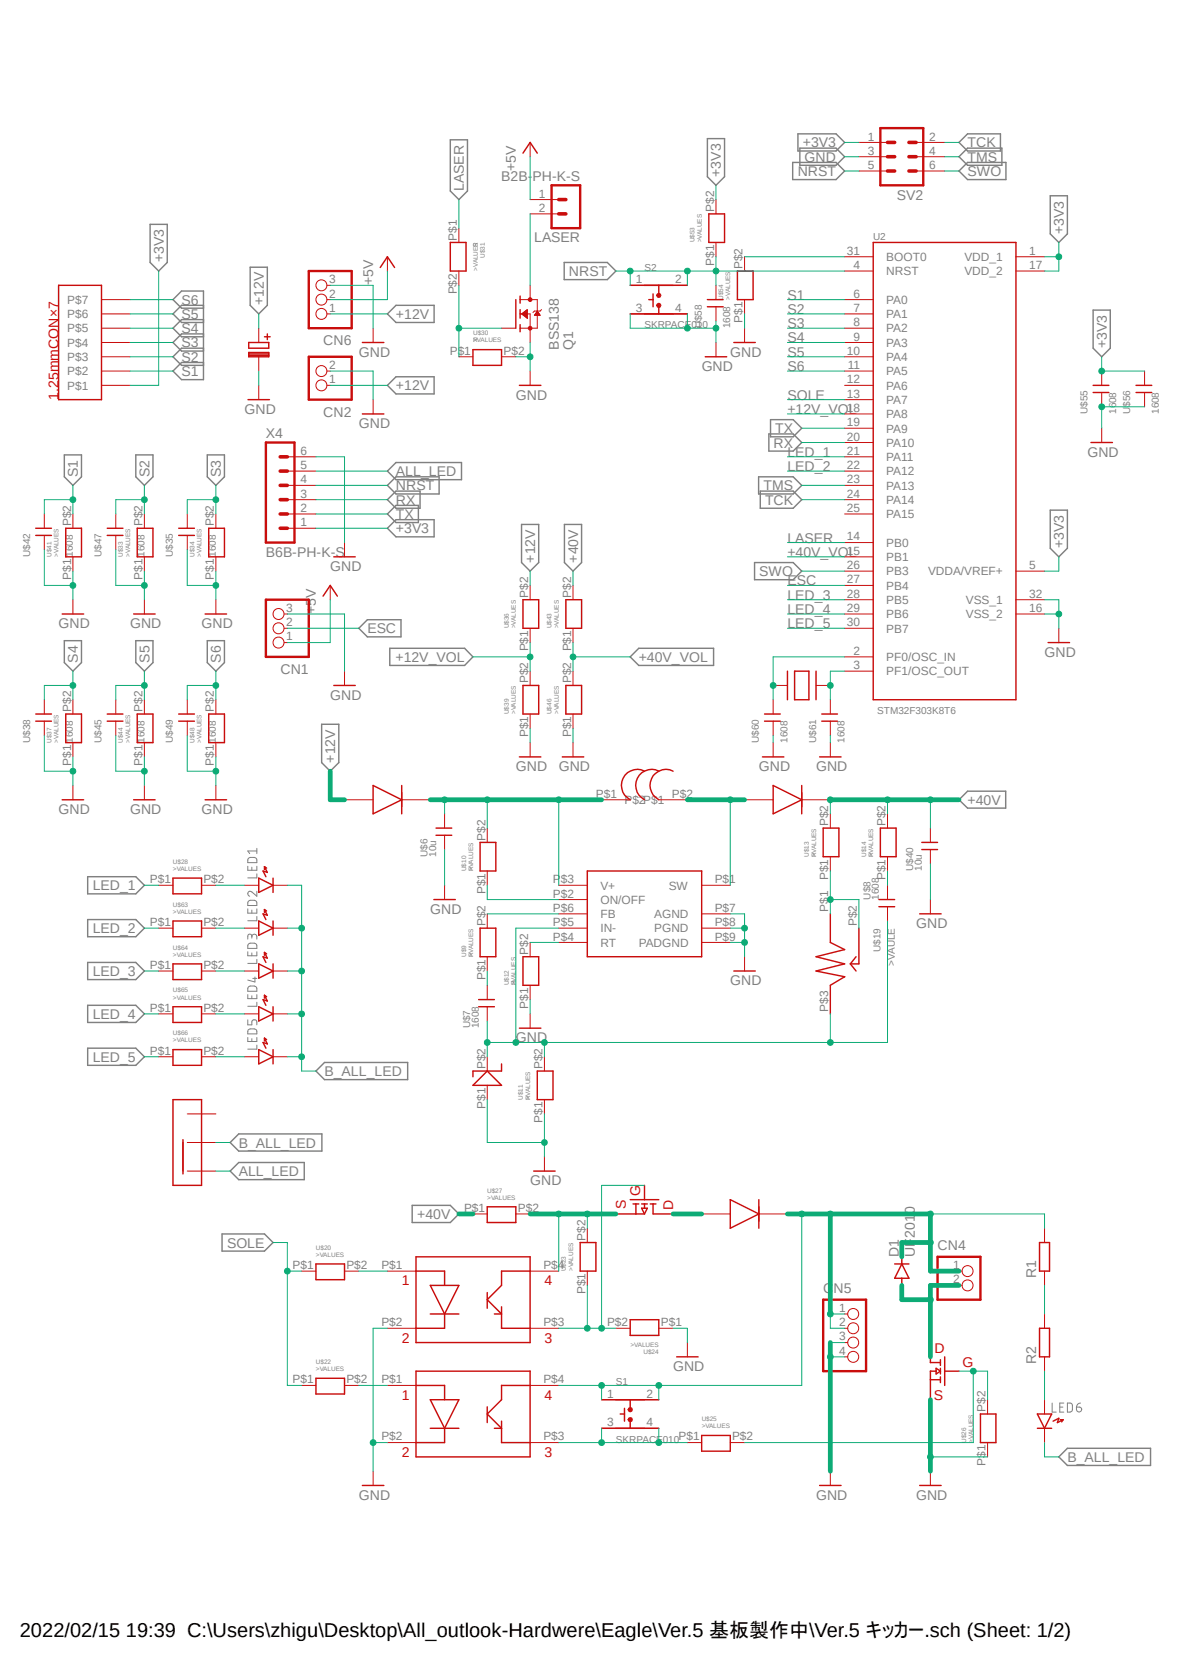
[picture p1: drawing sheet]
<svg xmlns="http://www.w3.org/2000/svg" width="210mm" height="297mm" viewBox="0 0 210 297" stroke-linecap="round" stroke-linejoin="round" font-family="sans-serif">
<defs><g id="words">
<text font-size="3.6" x="3.5" y="291">2022/02/15 19:39 C:\Users\zhigu\Desktop\All_outlook-Hardwere\Eagle\Ver.5 基板製作中\Ver.5 キッカー.sch (Sheet: 1/2)</text>
<g font-size="2.5" fill="#808080">
<text x="142.7" y="26.2">+3V3</text>
<text x="143" y="28.7">GND</text>
<text x="171.9" y="26.2">TCK</text>
<text x="171.9" y="28.7">TMS</text>
<text x="82.4" y="34" transform="rotate(-90 82.4 34)">LASER</text>
<text x="89.1" y="32.2">B2B-PH-K-S</text>
<text x="91.7" y="30.4" transform="rotate(-90 91.7 30.4)">+5V</text>
<text x="128.1" y="31.4" transform="rotate(-90 128.1 31.4)">+3V3</text>
<text x="141.7" y="31.3">NRST</text>
<text x="159.3" y="35.5">SV2</text>
<text x="171.9" y="31.3">SWO</text>
<text x="189" y="41.6" transform="rotate(-90 189 41.6)">+3V3</text>
<text x="29.1" y="46.7" transform="rotate(-90 29.1 46.7)">+3V3</text>
<text x="94.9" y="43.1">LASER</text>
<text x="66.3" y="50.7" transform="rotate(-90 66.3 50.7)">+5V</text>
<text x="101.1" y="49.1">NRST</text>
<text x="139.9" y="53.3">S1</text>
<text x="32.3" y="54.1">S6</text>
<text x="32.3" y="59.2">S4</text>
<text x="32.3" y="56.7">S5</text>
<text x="46.9" y="54.3" transform="rotate(-90 46.9 54.3)">+12V</text>
<text x="70.4" y="56.7">+12V</text>
<text x="139.9" y="55.8">S2</text>
<text x="139.9" y="58.3">S3</text>
<text x="32.3" y="64.3">S2</text>
<text x="32.3" y="61.8">S3</text>
<text x="57.4" y="61.4">CN6</text>
<text x="63.8" y="63.4">GND</text>
<text x="99.3" y="62.1" transform="rotate(-90 99.3 62.1)">BSS138</text>
<text x="101.8" y="62.1" transform="rotate(-90 101.8 62.1)">Q1</text>
<text x="124.7" y="66">GND</text>
<text x="129.8" y="63.4">GND</text>
<text x="139.9" y="66">S6</text>
<text x="139.9" y="60.9">S4</text>
<text x="139.9" y="63.4">S5</text>
<text x="196.6" y="61.9" transform="rotate(-90 196.6 61.9)">+3V3</text>
<text x="32.3" y="66.8">S1</text>
<text x="70.4" y="69.4">+12V</text>
<text x="91.7" y="71">GND</text>
<text x="139.9" y="71">SOLE</text>
<text x="43.4" y="73.6">GND</text>
<text x="47.2" y="77.9">X4</text>
<text x="57.4" y="74.1">CN2</text>
<text x="63.8" y="76.1">GND</text>
<text x="137.8" y="77">TX</text>
<text x="139.9" y="73.6">+12V_VOL</text>
<text x="137.5" y="79.5">RX</text>
<text x="139.9" y="81.2">LED_1</text>
<text x="139.9" y="83.7">LED_2</text>
<text x="193.2" y="81.2">GND</text>
<text x="13.8" y="84.8" transform="rotate(-90 13.8 84.8)">S1</text>
<text x="26.5" y="84.8" transform="rotate(-90 26.5 84.8)">S2</text>
<text x="39.2" y="84.8" transform="rotate(-90 39.2 84.8)">S3</text>
<text x="70.4" y="87.2">NRST</text>
<text x="70.4" y="89.7">RX</text>
<text x="70.4" y="84.6">ALL_LED</text>
<text x="135.7" y="87.2">TMS</text>
<text x="135.9" y="89.7">TCK</text>
<text x="70.4" y="94.8">+3V3</text>
<text x="70.4" y="92.2">TX</text>
<text x="47.2" y="99">B6B-PH-K-S</text>
<text x="58.7" y="101.5">GND</text>
<text x="95.1" y="100" transform="rotate(-90 95.1 100)">+12V</text>
<text x="102.7" y="100" transform="rotate(-90 102.7 100)">+40V</text>
<text x="139.9" y="96.4">LASER</text>
<text x="139.9" y="99">+40V_VOL</text>
<text x="189" y="97.5" transform="rotate(-90 189 97.5)">+3V3</text>
<text x="134.9" y="102.4">SWO</text>
<text x="139.9" y="104.1">ESC</text>
<text x="139.9" y="106.6">LED_3</text>
<text x="10.4" y="111.7">GND</text>
<text x="23.1" y="111.7">GND</text>
<text x="35.8" y="111.7">GND</text>
<text x="56.1" y="109.1" transform="rotate(-90 56.1 109.1)">+5V</text>
<text x="65.3" y="112.6">ESC</text>
<text x="139.9" y="111.7">LED_5</text>
<text x="139.9" y="109.1">LED_4</text>
<text x="13.8" y="117.8" transform="rotate(-90 13.8 117.8)">S4</text>
<text x="26.5" y="117.8" transform="rotate(-90 26.5 117.8)">S5</text>
<text x="39.2" y="117.8" transform="rotate(-90 39.2 117.8)">S6</text>
<text x="49.8" y="119.8">CN1</text>
<text x="70.3" y="117.6">+12V_VOL</text>
<text x="113.5" y="117.6">+40V_VOL</text>
<text x="185.6" y="116.8">GND</text>
<text x="58.7" y="124.4">GND</text>
<text x="59.6" y="135.6" transform="rotate(-90 59.6 135.6)">+12V</text>
<text x="91.7" y="137.1">GND</text>
<text x="99.3" y="137.1">GND</text>
<text x="134.8" y="137.1">GND</text>
<text x="145" y="137.1">GND</text>
<text x="171.9" y="143">+40V</text>
<text x="10.4" y="144.7">GND</text>
<text x="23.1" y="144.7">GND</text>
<text x="35.8" y="144.7">GND</text>
<text x="16.5" y="158.2">LED_1</text>
<text x="16.5" y="165.9">LED_2</text>
<text x="76.5" y="162.4">GND</text>
<text x="162.8" y="165">GND</text>
<text x="16.5" y="173.5">LED_3</text>
<text x="129.8" y="175.1">GND</text>
<text x="16.5" y="181.1">LED_4</text>
<text x="91.7" y="185.3">GND</text>
<text x="16.5" y="188.7">LED_5</text>
<text x="57.7" y="191.3">B_ALL_LED</text>
<text x="42.4" y="204">B_ALL_LED</text>
<text x="42.4" y="209">ALL_LED</text>
<text x="94.2" y="210.7">GND</text>
<text x="40.3" y="221.7">SOLE</text>
<text x="74.1" y="216.7">+40V</text>
<text x="159.7" y="223.4" transform="rotate(-90 159.7 223.4)">D1</text>
<text x="162.5" y="223.4" transform="rotate(-90 162.5 223.4)">UF2010</text>
<text x="166.6" y="222.1">CN4</text>
<text x="184.1" y="227.2" transform="rotate(-90 184.1 227.2)">R1</text>
<text x="146.3" y="229.7">CN5</text>
<text x="119.6" y="243.7">GND</text>
<text x="184.1" y="242.4" transform="rotate(-90 184.1 242.4)">R2</text>
<text x="189.7" y="259.8">B_ALL_LED</text>
<text x="63.8" y="266.6">GND</text>
<text x="145" y="266.6">GND</text>
<text x="162.8" y="266.6">GND</text>
</g>
<g font-size="2.5" fill="#c90d0c">
<text x="10.4" y="71" transform="rotate(-90 10.4 71)">1.25mmCON×7</text>
<text x="111.2" y="214.9" transform="rotate(-90 111.2 214.9)">S</text>
<text x="113.8" y="212.6" transform="rotate(-90 113.8 212.6)">G</text>
<text x="119.6" y="215.1" transform="rotate(-90 119.6 215.1)">D</text>
<text x="71.4" y="228.5">1</text>
<text x="96.7" y="228.5">4</text>
<text x="71.4" y="238.6">2</text>
<text x="96.7" y="238.6">3</text>
<text x="166" y="240.4">D</text>
<text x="171" y="243">G</text>
<text x="71.4" y="248.8">1</text>
<text x="96.7" y="248.8">4</text>
<text x="165.9" y="248.8">S</text>
<text x="71.4" y="259">2</text>
<text x="96.7" y="259">3</text>
</g>
<g font-size="2.1" fill="#808080">
<text x="154.2" y="25">1</text>
<text x="154.2" y="27.5">3</text>
<text x="165.1" y="25">2</text>
<text x="165.1" y="27.5">4</text>
<text x="95.8" y="35.1">1</text>
<text x="154.2" y="30.1">5</text>
<text x="165.1" y="30.1">6</text>
<text x="95.8" y="37.7">2</text>
<text x="126.9" y="37.7" transform="rotate(-90 126.9 37.7)">P$2</text>
<text x="81.2" y="42.8" transform="rotate(-90 81.2 42.8)">P$1</text>
<text x="126.9" y="47.2" transform="rotate(-90 126.9 47.2)">P$1</text>
<text x="132" y="47.8" transform="rotate(-90 132 47.8)">P$2</text>
<text x="150.5" y="45.3">31</text>
<text x="151.6" y="47.8">4</text>
<text x="157.5" y="46.4">BOOT0</text>
<text x="171.4" y="46.4">VDD_1</text>
<text x="182.9" y="47.8">17</text>
<text x="182.9" y="45.3">1</text>
<text x="58.5" y="52.9">2</text>
<text x="58.5" y="50.4">3</text>
<text x="81.2" y="52.3" transform="rotate(-90 81.2 52.3)">P$2</text>
<text x="113" y="50.4">1</text>
<text x="120" y="50.4">2</text>
<text x="151.6" y="52.9">6</text>
<text x="157.5" y="48.9">NRST</text>
<text x="171.4" y="48.9">VDD_2</text>
<text x="11.9" y="59.1">P$5</text>
<text x="11.9" y="56.6">P$6</text>
<text x="11.9" y="54">P$7</text>
<text x="58.5" y="55.5">1</text>
<text x="113" y="55.5">3</text>
<text x="120" y="55.5">4</text>
<text x="132" y="57.4" transform="rotate(-90 132 57.4)">P$1</text>
<text x="151.6" y="55.5">7</text>
<text x="151.6" y="58">8</text>
<text x="157.5" y="54">PA0</text>
<text x="157.5" y="56.6">PA1</text>
<text x="157.5" y="59.1">PA2</text>
<text x="11.9" y="64.2">P$3</text>
<text x="11.9" y="61.6">P$4</text>
<text x="58.5" y="65.6">2</text>
<text x="79.9" y="63.1">P$1</text>
<text x="89.5" y="63.1">P$2</text>
<text x="150.5" y="63.1">10</text>
<text x="150.6" y="65.6">11</text>
<text x="151.6" y="60.5">9</text>
<text x="157.5" y="61.6">PA3</text>
<text x="157.5" y="64.2">PA4</text>
<text x="11.9" y="69.3">P$1</text>
<text x="11.9" y="66.7">P$2</text>
<text x="58.5" y="68.2">1</text>
<text x="150.5" y="68.2">12</text>
<text x="150.5" y="70.7">13</text>
<text x="157.5" y="66.7">PA5</text>
<text x="157.5" y="69.3">PA6</text>
<text x="157.5" y="71.8">PA7</text>
<text x="150.5" y="73.2">18</text>
<text x="150.5" y="75.8">19</text>
<text x="157.5" y="74.3">PA8</text>
<text x="157.5" y="76.9">PA9</text>
<text x="53.4" y="83.4">5</text>
<text x="53.4" y="80.9">6</text>
<text x="150.5" y="78.3">20</text>
<text x="150.5" y="80.9">21</text>
<text x="150.5" y="83.4">22</text>
<text x="157.5" y="79.4">PA10</text>
<text x="157.5" y="82">PA11</text>
<text x="53.4" y="88.5">3</text>
<text x="53.4" y="85.9">4</text>
<text x="150.5" y="85.9">23</text>
<text x="150.5" y="88.5">24</text>
<text x="157.5" y="84.5">PA12</text>
<text x="157.5" y="87">PA13</text>
<text x="157.5" y="89.6">PA14</text>
<text x="12.6" y="93.5" transform="rotate(-90 12.6 93.5)">P$2</text>
<text x="25.3" y="93.5" transform="rotate(-90 25.3 93.5)">P$2</text>
<text x="38" y="93.5" transform="rotate(-90 38 93.5)">P$2</text>
<text x="53.4" y="93.5">1</text>
<text x="53.4" y="91">2</text>
<text x="150.5" y="91">25</text>
<text x="157.5" y="92.1">PA15</text>
<text x="150.5" y="96.1">14</text>
<text x="150.5" y="98.6">15</text>
<text x="150.5" y="101.1">26</text>
<text x="157.5" y="97.2">PB0</text>
<text x="157.5" y="99.7">PB1</text>
<text x="182.9" y="101.1">5</text>
<text x="12.6" y="103.1" transform="rotate(-90 12.6 103.1)">P$1</text>
<text x="25.3" y="103.1" transform="rotate(-90 25.3 103.1)">P$1</text>
<text x="38" y="103.1" transform="rotate(-90 38 103.1)">P$1</text>
<text x="93.9" y="106.2" transform="rotate(-90 93.9 106.2)">P$2</text>
<text x="101.5" y="106.2" transform="rotate(-90 101.5 106.2)">P$2</text>
<text x="150.5" y="103.7">27</text>
<text x="150.5" y="106.2">28</text>
<text x="157.5" y="102.3">PB3</text>
<text x="157.5" y="104.8">PB4</text>
<text x="157.5" y="107.4">PB5</text>
<text x="164.9" y="102.3">VDDA/VREF+</text>
<text x="171.6" y="107.4">VSS_1</text>
<text x="182.9" y="106.2">32</text>
<text x="50.8" y="113.8">1</text>
<text x="50.8" y="111.3">2</text>
<text x="50.8" y="108.8">3</text>
<text x="150.5" y="108.8">29</text>
<text x="150.5" y="111.3">30</text>
<text x="157.5" y="109.9">PB6</text>
<text x="157.5" y="112.4">PB7</text>
<text x="171.6" y="109.9">VSS_2</text>
<text x="182.9" y="108.8">16</text>
<text x="93.9" y="115.8" transform="rotate(-90 93.9 115.8)">P$1</text>
<text x="101.5" y="115.8" transform="rotate(-90 101.5 115.8)">P$1</text>
<text x="151.6" y="116.4">2</text>
<text x="151.6" y="118.9">3</text>
<text x="157.5" y="117.5">PF0/OSC_IN</text>
<text x="93.9" y="121.5" transform="rotate(-90 93.9 121.5)">P$2</text>
<text x="101.5" y="121.5" transform="rotate(-90 101.5 121.5)">P$2</text>
<text x="157.5" y="120.1">PF1/OSC_OUT</text>
<text x="12.6" y="126.5" transform="rotate(-90 12.6 126.5)">P$2</text>
<text x="25.3" y="126.5" transform="rotate(-90 25.3 126.5)">P$2</text>
<text x="38" y="126.5" transform="rotate(-90 38 126.5)">P$2</text>
<text x="93.9" y="131" transform="rotate(-90 93.9 131)">P$1</text>
<text x="101.5" y="131" transform="rotate(-90 101.5 131)">P$1</text>
<text x="12.6" y="136.1" transform="rotate(-90 12.6 136.1)">P$1</text>
<text x="25.3" y="136.1" transform="rotate(-90 25.3 136.1)">P$1</text>
<text x="38" y="136.1" transform="rotate(-90 38 136.1)">P$1</text>
<text x="105.9" y="141.8">P$1</text>
<text x="111" y="142.9">P$2P$1</text>
<text x="119.4" y="141.8">P$2</text>
<text x="86.2" y="149.4" transform="rotate(-90 86.2 149.4)">P$2</text>
<text x="147.2" y="146.9" transform="rotate(-90 147.2 146.9)">P$2</text>
<text x="157.3" y="146.9" transform="rotate(-90 157.3 146.9)">P$2</text>
<text x="26.6" y="157">P$1</text>
<text x="36.1" y="157">P$2</text>
<text x="86.2" y="159" transform="rotate(-90 86.2 159)">P$1</text>
<text x="98.3" y="159.6">P$2</text>
<text x="98.3" y="157">P$3</text>
<text x="106.7" y="160.7">ON/OFF</text>
<text x="106.7" y="158.1">V+</text>
<text x="118.8" y="158.1">SW</text>
<text x="127" y="157">P$1</text>
<text x="147.2" y="156.4" transform="rotate(-90 147.2 156.4)">P$1</text>
<text x="157.3" y="156.4" transform="rotate(-90 157.3 156.4)">P$1</text>
<text x="26.6" y="164.6">P$1</text>
<text x="36.1" y="164.6">P$2</text>
<text x="86.2" y="164.6" transform="rotate(-90 86.2 164.6)">P$2</text>
<text x="98.3" y="167.2">P$4</text>
<text x="98.3" y="164.6">P$5</text>
<text x="98.3" y="162.1">P$6</text>
<text x="106.7" y="165.7">IN-</text>
<text x="106.7" y="163.2">FB</text>
<text x="116.2" y="163.2">AGND</text>
<text x="116.2" y="165.7">PGND</text>
<text x="127" y="162.1">P$7</text>
<text x="127" y="164.6">P$8</text>
<text x="127" y="167.2">P$9</text>
<text x="147.2" y="162.1" transform="rotate(-90 147.2 162.1)">P$1</text>
<text x="152.2" y="164.6" transform="rotate(-90 152.2 164.6)">P$2</text>
<text x="26.6" y="172.3">P$1</text>
<text x="36.1" y="172.3">P$2</text>
<text x="93.9" y="169.7" transform="rotate(-90 93.9 169.7)">P$2</text>
<text x="106.7" y="168.3">RT</text>
<text x="113.5" y="168.3">PADGND</text>
<text x="26.6" y="179.9">P$1</text>
<text x="36.1" y="179.9">P$2</text>
<text x="86.2" y="174.2" transform="rotate(-90 86.2 174.2)">P$1</text>
<text x="93.9" y="179.3" transform="rotate(-90 93.9 179.3)">P$1</text>
<text x="147.2" y="179.9" transform="rotate(-90 147.2 179.9)">P$3</text>
<text x="26.6" y="187.5">P$1</text>
<text x="36.1" y="187.5">P$2</text>
<text x="86.2" y="190" transform="rotate(-90 86.2 190)">P$2</text>
<text x="96.4" y="190" transform="rotate(-90 96.4 190)">P$2</text>
<text x="86.2" y="197.1" transform="rotate(-90 86.2 197.1)">P$1</text>
<text x="96.4" y="199.6" transform="rotate(-90 96.4 199.6)">P$1</text>
<text x="82.5" y="215.4">P$1</text>
<text x="92" y="215.4">P$2</text>
<text x="104" y="220.5" transform="rotate(-90 104 220.5)">P$2</text>
<text x="52" y="225.6">P$1</text>
<text x="61.5" y="225.6">P$2</text>
<text x="67.8" y="225.6">P$1</text>
<text x="96.6" y="225.6">P$4</text>
<text x="169.4" y="225.6">1</text>
<text x="104" y="230" transform="rotate(-90 104 230)">P$1</text>
<text x="149.1" y="233.2">1</text>
<text x="169.4" y="228.1">2</text>
<text x="67.8" y="235.7">P$2</text>
<text x="96.6" y="235.7">P$3</text>
<text x="107.9" y="235.7">P$2</text>
<text x="117.4" y="235.7">P$1</text>
<text x="149.1" y="235.7">2</text>
<text x="149.1" y="238.3">3</text>
<text x="52" y="245.9">P$1</text>
<text x="61.5" y="245.9">P$2</text>
<text x="67.8" y="245.9">P$1</text>
<text x="96.6" y="245.9">P$4</text>
<text x="149.1" y="240.8">4</text>
<text x="107.9" y="248.4">1</text>
<text x="114.9" y="248.4">2</text>
<text x="175.1" y="251" transform="rotate(-90 175.1 251)">P$2</text>
<text x="67.8" y="256">P$2</text>
<text x="96.6" y="256">P$3</text>
<text x="107.9" y="253.5">3</text>
<text x="114.9" y="253.5">4</text>
<text x="120.6" y="256">P$1</text>
<text x="130.1" y="256">P$2</text>
<text x="175.1" y="260.5" transform="rotate(-90 175.1 260.5)">P$1</text>
</g>
<g font-size="1.8" fill="#808080">
<text x="155.2" y="42.6">U2</text>
<text x="114.5" y="48.2">S2</text>
<text x="114.5" y="58.3">SKRPACE010</text>
<text x="124.7" y="58.3" transform="rotate(-90 124.7 58.3)">U$58</text>
<text x="129.8" y="58.3" transform="rotate(-90 129.8 58.3)">1608</text>
<text x="193.2" y="73.6" transform="rotate(-90 193.2 73.6)">U$55</text>
<text x="198.3" y="73.6" transform="rotate(-90 198.3 73.6)">1608</text>
<text x="200.8" y="73.6" transform="rotate(-90 200.8 73.6)">U$56</text>
<text x="205.9" y="73.6" transform="rotate(-90 205.9 73.6)">1608</text>
<text x="5.3" y="99" transform="rotate(-90 5.3 99)">U$42</text>
<text x="13" y="99" transform="rotate(-90 13 99)">1608</text>
<text x="18" y="99" transform="rotate(-90 18 99)">U$47</text>
<text x="25.7" y="99" transform="rotate(-90 25.7 99)">1608</text>
<text x="30.7" y="99" transform="rotate(-90 30.7 99)">U$35</text>
<text x="38.4" y="99" transform="rotate(-90 38.4 99)">1608</text>
<text x="5.3" y="132" transform="rotate(-90 5.3 132)">U$38</text>
<text x="13" y="132" transform="rotate(-90 13 132)">1608</text>
<text x="18" y="132" transform="rotate(-90 18 132)">U$45</text>
<text x="25.7" y="132" transform="rotate(-90 25.7 132)">1608</text>
<text x="30.7" y="132" transform="rotate(-90 30.7 132)">U$49</text>
<text x="38.4" y="132" transform="rotate(-90 38.4 132)">1608</text>
<text x="134.8" y="132" transform="rotate(-90 134.8 132)">U$60</text>
<text x="139.9" y="132" transform="rotate(-90 139.9 132)">1608</text>
<text x="145" y="132" transform="rotate(-90 145 132)">U$61</text>
<text x="150.1" y="132" transform="rotate(-90 150.1 132)">1608</text>
<text x="155.9" y="127">STM32F303K8T6</text>
<text x="75.9" y="152.3" transform="rotate(-90 75.9 152.3)">U$6</text>
<text x="77.5" y="152.3" transform="rotate(-90 77.5 152.3)">10u</text>
<text x="162.3" y="154.8" transform="rotate(-90 162.3 154.8)">U$40</text>
<text x="163.8" y="154.8" transform="rotate(-90 163.8 154.8)">10u</text>
<text x="154.6" y="159.9" transform="rotate(-90 154.6 159.9)">U$8</text>
<text x="156.2" y="159.9" transform="rotate(-90 156.2 159.9)">1608</text>
<text x="156.4" y="169.2" transform="rotate(-90 156.4 169.2)">U$19</text>
<text x="159" y="171.7" transform="rotate(-90 159 171.7)">&gt;VAULE</text>
<text x="83.6" y="182.8" transform="rotate(-90 83.6 182.8)">U$7</text>
<text x="85.1" y="182.8" transform="rotate(-90 85.1 182.8)">1608</text>
<text x="109.4" y="246.3">S1</text>
<text x="109.4" y="256.4">SKRPACE010</text>
</g>
<g font-size="1.1" fill="#808080">
<text x="84.9" y="43.9" transform="rotate(-90 84.9 43.9)">R</text>
<text x="86.2" y="45.8" transform="rotate(-90 86.2 45.8)">U$31</text>
<text x="123.4" y="43.1" transform="rotate(-90 123.4 43.1)">U$53</text>
<text x="124.7" y="43.1" transform="rotate(-90 124.7 43.1)">&gt;VALUES</text>
<text x="84.9" y="48.1" transform="rotate(-90 84.9 48.1)">&gt;VALUES</text>
<text x="128.5" y="53.3" transform="rotate(-90 128.5 53.3)">U$54</text>
<text x="129.8" y="53.3" transform="rotate(-90 129.8 53.3)">&gt;VALUES</text>
<text x="84.1" y="59.6">U$30</text>
<text x="84.1" y="60.9">&gt;VALUES</text>
<text x="84.1" y="60.9">R</text>
<text x="9.1" y="99" transform="rotate(-90 9.1 99)">U$41</text>
<text x="10.4" y="99" transform="rotate(-90 10.4 99)">&gt;VALUES</text>
<text x="21.8" y="99" transform="rotate(-90 21.8 99)">U$33</text>
<text x="23.1" y="99" transform="rotate(-90 23.1 99)">&gt;VALUES</text>
<text x="34.5" y="99" transform="rotate(-90 34.5 99)">U$34</text>
<text x="35.8" y="99" transform="rotate(-90 35.8 99)">&gt;VALUES</text>
<text x="90.4" y="111.7" transform="rotate(-90 90.4 111.7)">U$36</text>
<text x="91.7" y="111.7" transform="rotate(-90 91.7 111.7)">&gt;VALUES</text>
<text x="98" y="111.7" transform="rotate(-90 98 111.7)">U$43</text>
<text x="99.3" y="111.7" transform="rotate(-90 99.3 111.7)">&gt;VALUES</text>
<text x="9.1" y="132" transform="rotate(-90 9.1 132)">U$37</text>
<text x="10.4" y="132" transform="rotate(-90 10.4 132)">&gt;VALUES</text>
<text x="21.8" y="132" transform="rotate(-90 21.8 132)">U$44</text>
<text x="23.1" y="132" transform="rotate(-90 23.1 132)">&gt;VALUES</text>
<text x="34.5" y="132" transform="rotate(-90 34.5 132)">U$48</text>
<text x="35.8" y="132" transform="rotate(-90 35.8 132)">&gt;VALUES</text>
<text x="90.4" y="126.9" transform="rotate(-90 90.4 126.9)">U$39</text>
<text x="91.7" y="126.9" transform="rotate(-90 91.7 126.9)">&gt;VALUES</text>
<text x="98" y="126.9" transform="rotate(-90 98 126.9)">U$46</text>
<text x="99.3" y="126.9" transform="rotate(-90 99.3 126.9)">&gt;VALUES</text>
<text x="30.7" y="154.8">&gt;VALUES</text>
<text x="30.7" y="153.5">U$28</text>
<text x="82.8" y="154.8" transform="rotate(-90 82.8 154.8)">U$10</text>
<text x="84.1" y="154.8" transform="rotate(-90 84.1 154.8)">&gt;VALUES</text>
<text x="84.1" y="154.8" transform="rotate(-90 84.1 154.8)">R</text>
<text x="143.7" y="152.3" transform="rotate(-90 143.7 152.3)">U$13</text>
<text x="145" y="152.3" transform="rotate(-90 145 152.3)">&gt;VALUES</text>
<text x="145" y="152.3" transform="rotate(-90 145 152.3)">R</text>
<text x="153.9" y="152.3" transform="rotate(-90 153.9 152.3)">U$14</text>
<text x="155.2" y="152.3" transform="rotate(-90 155.2 152.3)">&gt;VALUES</text>
<text x="155.2" y="152.3" transform="rotate(-90 155.2 152.3)">R</text>
<text x="30.7" y="161.2">U$63</text>
<text x="30.7" y="162.4">&gt;VALUES</text>
<text x="30.7" y="170.1">&gt;VALUES</text>
<text x="30.7" y="168.8">U$64</text>
<text x="82.8" y="170.1" transform="rotate(-90 82.8 170.1)">U$9</text>
<text x="84.1" y="170.1" transform="rotate(-90 84.1 170.1)">&gt;VALUES</text>
<text x="84.1" y="170.1" transform="rotate(-90 84.1 170.1)">R</text>
<text x="30.7" y="177.7">&gt;VALUES</text>
<text x="30.7" y="176.4">U$65</text>
<text x="90.4" y="175.1" transform="rotate(-90 90.4 175.1)">U$12</text>
<text x="91.7" y="175.1" transform="rotate(-90 91.7 175.1)">&gt;VALUES</text>
<text x="91.7" y="175.1" transform="rotate(-90 91.7 175.1)">R</text>
<text x="30.7" y="185.3">&gt;VALUES</text>
<text x="30.7" y="184">U$66</text>
<text x="92.9" y="195.5" transform="rotate(-90 92.9 195.5)">U$11</text>
<text x="94.2" y="195.5" transform="rotate(-90 94.2 195.5)">&gt;VALUES</text>
<text x="94.2" y="195.5" transform="rotate(-90 94.2 195.5)">R</text>
<text x="86.6" y="213.2">&gt;VALUES</text>
<text x="86.6" y="212">U$27</text>
<text x="56.1" y="223.4">&gt;VALUES</text>
<text x="56.1" y="222.1">U$20</text>
<text x="100.5" y="225.9" transform="rotate(-90 100.5 225.9)">U$23</text>
<text x="101.8" y="225.9" transform="rotate(-90 101.8 225.9)">&gt;VALUES</text>
<text x="112" y="239.4">&gt;VALUES</text>
<text x="56.1" y="243.7">&gt;VALUES</text>
<text x="56.1" y="242.4">U$22</text>
<text x="114.3" y="240.7">U$24</text>
<text x="124.7" y="253.9">&gt;VALUES</text>
<text x="124.7" y="252.6">U$25</text>
<text x="171.7" y="256.4" transform="rotate(-90 171.7 256.4)">U$26</text>
<text x="172.9" y="256.4" transform="rotate(-90 172.9 256.4)">&gt;VALUES</text>
</g>
</g></defs>
<path d="M3.5 22.6l202.9 244.5M206.4 22.7l-202.9 244.5" fill="none" stroke="#fff" stroke-width=".18"/>
<g fill="none" stroke="#808080" stroke-width=".18">
<path d="M44 154v.7h1.6v-.7M44.2 152.5h1.2l.2 .2v.6h-1.6l.1-.6zM44.7 154.1v.6M45.6 158.4v.9l-.9-.8a.44 .44 0 0 0-.7 .2 .44 .44 0 0 0 .4 .6M45.6 155.3v.7h-1.6M45.6 150.8v.9M45.6 151.3h-1.6l.4 .4M44 161.5v.8h1.6v-.8M44 169.2v.7h1.6v-.7M44 176.8v.7h1.6v-.7M44.2 160.1h1.2l.2 .2v.7h-1.6l.1-.7zM44.2 167.7h1.2l.2 .2v.7h-1.6l.1-.7z"/>
<path d="M44.2 175.3h1.2l.2 .2v.7h-1.6l.1-.7zM44.7 166.5a.46 .46 0 0 1 .4-.4 .46 .46 0 0 1 .5 .1v.7M44.7 166.8v-.6a.37 .37 0 0 0-.4-.2 .37 .37 0 0 0-.3 .4v.5M44.7 161.8v.5M44.7 169.4v.5M44.7 177v.5M44.9 173.9h.7M45.3 173.7v.8l-1.3-.3M45.6 162.9v.8h-1.6M45.6 170.5v.7h-1.6M45.6 178.1v.8h-1.6M44 181.3v.9h.7v-.5a.45 .45 0 0 1 .5-.4 .45 .45 0 0 1 .4 .4v.5"/>
<path d="M44 184.4v.7h1.6v-.7M44.1 183.1l.1-.1a1.29 1.29 0 0 1 1.4 .1v.7h-1.6zM44.7 184.6v.5M45.6 185.8v.7h-1.6M186.9 249.4v1.6h.8M188.3 250.1h.5M189 249.4h-.7v1.6h.7M189.7 249.4h.6a1.3 1.3 0 0 1 .2 1.4l-.4 .2h-.4zM191.3 250.1h.7a.46 .46 0 0 1-.1 .8 .46 .46 0 0 1-.6-.4zM192 249.4a.72 .72 0 0 0-.7 .7"/>
</g>
<g fill="none" stroke="#808080" stroke-width=".25">
<path d="M26.7 39.9h3v6.8l-1.5 1.5-1.5-1.5zM80 24.8h3.1v9.2l-1.6 1.5-1.5-1.5zM125.7 24.6h3v6.8l-1.5 1.5-1.5-1.5zM140.8 28.9h7.7l1.6 1.5-1.6 1.5h-7.7zM141.8 23.8h6.7l1.6 1.5-1.6 1.5h-6.7zM142.1 26.3h6.4l1.6 1.6-1.6 1.5h-6.4zM170.4 27.9l1.5-1.6h6.1v3.1h-6.1zM170.4 25.3l1.5-1.5h5.9v3h-5.9zM170.4 30.4l1.5-1.5h6.8v3h-6.8zM186.6 34.8h3.1v6.8l-1.6 1.5-1.5-1.5zM36.2 54.8h-3.9l-1.6-1.5 1.6-1.6h3.9v15.8h-3.9l-1.6-1.5 1.6-1.6h3.9M36.2 59.4h-3.9l-1.6 1.5 1.6 1.5h3.9"/>
<path d="M36.2 56.8h-3.9l-1.6 1.5 1.6 1.6h3.9M36.2 54.3h-3.9l-1.6 1.5 1.6 1.5h3.9M44.4 47.5h3.1v6.8l-1.5 1.5-1.6-1.5zM68.8 55.8l1.6-1.5h6.7v3h-6.7zM100.2 46.7h7.7l1.5 1.5-1.5 1.5h-7.7zM194.2 55.1h3.1v6.8l-1.6 1.5-1.5-1.5zM36.2 61.9h-3.9l-1.6 1.5 1.6 1.5h3.9M68.8 68.5l1.6-1.5h6.7v3h-6.7zM136.6 77.1h4.3l1.6 1.6-1.6 1.5h-4.3zM136.9 74.6h4l1.6 1.5-1.6 1.5h-4zM11.4 80.9h3.1v3.9l-1.5 1.5-1.6-1.5zM24.1 80.9h3.1v3.9l-1.5 1.5-1.6-1.5z"/>
<path d="M36.8 80.9h3.1v3.9l-1.5 1.5-1.6-1.5zM68.8 91.4l1.6-1.6h3.9v3.1h-3.9zM68.8 93.9l1.6-1.5h6.7v3h-6.7zM68.8 86.3l1.6-1.5h7.6v3h-7.6zM68.8 88.8l1.6-1.5h4.2v3h-4.2zM68.8 83.7l1.6-1.5h11.6v3.1h-11.6zM92.7 93.2h3v6.8l-1.5 1.5-1.5-1.5zM100.3 93.2h3v6.8l-1.5 1.5-1.5-1.5zM134.1 100h6.8l1.6 1.5-1.6 1.5h-6.8zM134.8 84.8h6.1l1.6 1.5-1.6 1.5h-6.1zM135.1 87.3h5.8l1.6 1.5-1.6 1.5h-5.8zM186.6 90.7h3.1v6.8l-1.6 1.5-1.5-1.5z"/>
<path d="M11.4 113.9h3.1v3.9l-1.5 1.5-1.6-1.5zM24.1 113.9h3.1v3.9l-1.5 1.5-1.6-1.5zM36.8 113.9h3.1v3.9l-1.5 1.5-1.6-1.5zM63.8 111.7l1.5-1.5h5.9v3h-5.9zM69.3 115.2h13.2l1.5 1.6-1.5 1.5h-13.2zM113.5 115.2h13.3v3.1h-13.3l-1.5-1.5zM57.1 128.7h3.1v6.9l-1.5 1.5-1.6-1.5zM15.6 155.8h8.5l1.6 1.6-1.6 1.5h-8.5zM170.4 142.2l1.5-1.6h6.8v3h-6.8zM15.6 163.4h8.5l1.6 1.6-1.6 1.5h-8.5zM15.6 171.1h8.5l1.6 1.5-1.6 1.5h-8.5zM15.6 178.7h8.5l1.6 1.5-1.6 1.5h-8.5z"/>
<path d="M15.6 186.3h8.5l1.6 1.5-1.6 1.6h-8.5zM57.7 188.8h14.7v3.1h-14.7l-1.6-1.5zM39.5 219.3h7.5l1.5 1.6-1.5 1.5h-7.5zM40.9 208.2l1.5-1.6h11.7v3.1h-11.7zM42.4 201.5h14.8v3.1h-14.8l-1.5-1.5zM73.2 214.2h6.8l1.5 1.6-1.5 1.5h-6.8zM188.1 259l1.6-1.6h14.7v3.1h-14.7z"/>
</g>
<g fill="none" stroke="#c90d0c" stroke-width=".25">
<path d="M91.7 53.3v5M92.4 52.6v1.3M92.4 55v1.6M92.4 57.7v1.3M66.3 139.6l5.1 2.6-5.1 2.5zM71.4 139.6v5.1M77.1 159.9h3.8M85.3 149.7h2.8v5.1h-2.8zM104.4 154.8h20.3v15.3h-20.3zM146.3 147.2h2.8v5.1h-2.8zM156.2 159.9h2.8M156.4 147.2h2.8v5.1h-2.8z"/>
<path d="M85 178.9h2.8M85 177.7h2.8M85.3 165h2.8v5.1h-2.8zM92.9 170.1h2.8v5h-2.8zM130.4 172.6h3.8M156.2 161.2h2.8M84 192.9l2.6-2.5 2.5 2.5zM89.1 189.1v1.3h-5.1v1M92.3 182.8h3.8M95.5 190.4h2.8v5.1h-2.8zM94.8 208.2h3.8"/>
</g>
<g fill="none" stroke="#c90d0c" stroke-width=".18">
<path d="M94.2 35.5h5.1M94.2 38h5.1M92.4 55.8h1.8v2.5M92.4 53.3h3.1v5h-3.1M96.2 55l-.2 .3h-1l-.3 .2M61.2 142.2h5.1M71.4 142.2h5.1M79 157.4v2.5M86.6 147.2v2.5M86.6 154.8v2.6M99.3 157.4h5.1M99.3 159.9h5.1"/>
<path d="M124.7 157.4h5.1M147.5 144.7v2.5M147.5 152.3v2.5M157.7 144.7v2.5M157.7 152.3v2.5M157.7 157.4v2.5M86.6 162.4v2.6M86.6 170.1v2.5M86.6 175.1v2.6M86.6 178.9v2.6M94.2 167.5v2.6M94.2 175.1v2.6"/>
<path d="M99.3 167.5h5.1M99.3 165h5.1M99.3 162.4h5.1M124.7 167.5h5.1M124.7 165h5.1M124.7 162.4h5.1M132.3 170.1v2.5M157.7 161.2v2.5M86.6 187.8v2.6M86.6 192.9v2.6M94.2 180.2v2.6M96.7 187.8v2.6"/>
<path d="M96.7 195.5v2.5M96.7 205.6v2.6"/>
</g>
<path d="M98 32.9h5.1v7.7h-5.1z" fill="none" stroke="#c90d0c" stroke-width=".42"/>
<path d="M99.3 38h1.2M99.3 35.5h1.2" fill="none" stroke="#c90d0c" stroke-width=".64"/>
<circle cx="94.2" cy="58.3" r=".33" fill="#c90d0c"/>
<circle cx="94.2" cy="58.3" r=".33" fill="none" stroke="#c90d0c" stroke-width=".18"/>
<circle cx="94.2" cy="53.3" r=".33" fill="#c90d0c"/>
<g fill="none" stroke="#c90d0c" stroke-width=".18">
<path d="M94.2 25.3v2.6M127.2 35.5v2.5M152.6 25.3h5.1M152.6 27.9h5.1M152.6 30.4h5.1M162.8 25.3h5.1M162.8 27.9h5.1M162.8 30.4h5.1M81.5 40.6v2.5M81.5 48.2v2.5M89.1 58.3h2.6M92.7 55.8l1-.8v1.6z"/>
<path d="M92.8 55.8h.9M92.8 55.9h.9M92.9 55.7h.8M93 56h.7M93 55.6h.7M93.1 55.5h.6M93.1 56.1h.6M93.2 55.4h.5M93.2 56.2h.5M93.3 55.3h.4M93.3 56.3h.4M93.4 56.4h.3"/>
<path d="M93.5 55.2h.2M93.6 56.5h.1M93.6 55.1h.1M93.7 56.6h.1M94.2 50.7v2.6M94.2 58.3v2.6M95 56h1M95 55.9h.9M95.1 55.8h.7M95.2 55.8h.6M95.2 55.7h.5M95.3 55.6h.4"/>
<path d="M95.3 55.5h.3M95.4 55.4h.1M95.5 55.3l.5 .7h-1zM95.5 55.3h.1M127.2 43.1v2.5M127.2 50.7v2.6M127.2 54.5v2.6M132.3 45.6v2.6M132.3 53.3v2.5M132.3 58.3v2.6M150.1 58.3h5.1M150.1 48.2h5.1"/>
<path d="M150.1 45.6h5.1M150.1 53.3h5.1M150.1 55.8h5.1M180.5 48.2h5.1M180.5 45.6h5.1M81.5 63.4h2.5M89.1 63.4h2.6M94.2 66v2.5M127.2 60.9v2.5M150.1 63.4h5.1M150.1 60.9h5.1M150.1 66h5.1"/>
<path d="M150.1 68.5h5.1M150.1 71h5.1M150.1 73.6h5.1M150.1 76.1h5.1M150.1 78.7h5.1M195.7 66v2.5M195.7 69.8v2.5M195.7 76.1v2.6M203.4 66v2.5M203.4 69.8v2.5M7.9 91.4v2.5M7.9 95.2v2.5"/>
<path d="M13 91.4v2.5M13 99v2.5M20.6 91.4v2.5M20.6 95.2v2.5M25.7 91.4v2.5M25.7 99v2.5M33.3 91.4v2.5M33.3 95.2v2.5M38.4 91.4v2.5M38.4 99v2.5M150.1 96.4h5.1M150.1 99h5.1"/>
<path d="M150.1 81.2h5.1M150.1 83.7h5.1M150.1 86.3h5.1M150.1 88.8h5.1M150.1 91.4h5.1M13 106.6v2.5M25.7 106.6v2.5M38.4 106.6v2.5M50.5 114.2h.6M50.5 111.7h.6M50.5 109.1h.6M58.7 104.1v2.5"/>
<path d="M61.2 119.3v2.5M150.1 111.7h5.1M150.1 109.1h5.1M150.1 101.5h5.1M150.1 104.1h5.1M150.1 106.6h5.1M150.1 116.8h5.1M150.1 119.3h5.1M180.5 109.1h5.1M180.5 101.5h5.1M180.5 106.6h5.1M188.1 111.7v2.5"/>
<path d="M7.9 124.4v2.5M7.9 128.2v2.5M13 124.4v2.5M13 132v2.5M13 139.6v2.6M20.6 124.4v2.5M20.6 128.2v2.5M25.7 124.4v2.5M25.7 132v2.5M25.7 139.6v2.6M33.3 124.4v2.5M33.3 128.2v2.5"/>
<path d="M38.4 124.4v2.5M38.4 132v2.5M38.4 139.6v2.6M137.4 121.8h2.5M137.4 124.4v2.5M137.4 128.2v2.5M137.4 132v2.5M145 121.8h2.5M147.5 124.4v2.5M147.5 128.2v2.5M147.5 132v2.5M79 144.7v2.5"/>
<path d="M79 148.5v2.5M106.9 142.2h5.1M117.1 142.2h5M132.3 142.2h5.1M142.5 142.2h5M165.3 147.2v2.5M165.3 151v2.5M165.3 159.9v2.5"/>
<circle cx="94.2" cy="53.3" r=".33"/>
<circle cx="49.5" cy="114.2" r=".98"/>
<circle cx="49.5" cy="109.1" r=".98"/>
<circle cx="49.5" cy="111.7" r=".98"/>
</g>
<g fill="none" stroke="#c90d0c" stroke-width=".25">
<path d="M92.9 27.2l1.3-1.9 1.3 1.9M125.9 38h2.8v5.1h-2.8zM80 43.1h2.8v5.1h-2.8zM114.5 50.7h5.1M114.5 55.8h2.6M125.7 53.3h2.8M125.7 54.5h2.8M131 48.2h2.8v5.1h-2.8zM155.2 43.1h25.3v81.3h-25.3zM84 62.1h5.1v2.8h-5.1zM92.3 68.5h3.8M125.3 63.4h3.8"/>
<path d="M130.4 60.9h3.8M193.8 78.7h3.9M194.2 68.5h2.8M194.2 69.8h2.8M201.8 68.5h2.8M201.8 69.8h2.8M6.3 93.9h2.8M6.3 95.2h2.8M11.7 93.9h2.8v5.1h-2.8zM19 93.9h2.8M19 95.2h2.8M24.4 93.9h2.8v5.1h-2.8z"/>
<path d="M31.7 93.9h2.8M31.7 95.2h2.8M37.1 93.9h2.8v5.1h-2.8zM11 109.1h3.9M23.7 109.1h3.9M36.4 109.1h3.9M57.4 106l1.3-1.9 1.2 1.9M139.9 119.3v5.1M141.2 119.3h2.5v5.1h-2.5zM145 119.3v5.1M186.2 114.2h3.8M6.3 126.9h2.8"/>
<path d="M6.3 128.2h2.8M11.7 126.9h2.8v5.1h-2.8zM19 126.9h2.8M19 128.2h2.8M24.4 126.9h2.8v5.1h-2.8zM31.7 126.9h2.8M31.7 128.2h2.8M37.1 126.9h2.8v5.1h-2.8zM59.3 121.8h3.8M114.5 137.1a2.84 2.84 0 0 0-3.8 1.2 2.84 2.84 0 0 0 1.3 3.9M117.1 137.1a2.84 2.84 0 0 0-1.6 2.5 2.84 2.84 0 0 0 1.6 2.6M117.1 137.1a2.84 2.84 0 0 0-3.9 1.2 2.84 2.84 0 0 0 1.3 3.9"/>
<path d="M117.1 137.1a2.55 2.55 0 0 1 2.5 0M135.5 134.5h3.8M135.8 126.9h2.8M135.8 128.2h2.8M137.4 139.6l5.1 2.6-5.1 2.5zM142.5 139.6v5.1M145.6 134.5h3.8M146 126.9h2.8M146 128.2h2.8M11 142.2h3.9M23.7 142.2h3.9M36.4 142.2h3.9"/>
<path d="M77.5 148.5h2.8M77.5 147.2h2.8M163.8 151h2.8M163.8 149.7h2.8M147.5 162.4v5.1l2.6 1.3-5.1 1.3 5.1 1.2-5.1 1.3 5.1 1M149.8 173.6h.3M150.1 173.6l-2.6 1.5v5.1M151.1 171.3l1 1.3M152.1 170.1l-1 1.2M152.6 165v6.3h-1.5M163.4 162.4h3.8"/>
</g>
<path d="M156.4 22.8h7.6v10.1h-7.6zM47.2 106.6h7.7v10.2h-7.7z" fill="none" stroke="#c90d0c" stroke-width=".42"/>
<path d="M157.7 30.4h1.3M157.7 27.9h1.3M157.7 25.3h1.3M161.5 30.4h1.3M161.5 27.9h1.3M161.5 25.3h1.3" fill="none" stroke="#c90d0c" stroke-width=".64"/>
<path d="M116.8 54l.3-.1 .2 .1 .1 .3-.1 .3h-.5l-.1-.3 .4-.2 .1 .2-.1 .1-.4-.1z" fill-rule="evenodd" fill="#c90d0c"/>
<path d="M116.8 54l.3-.1 .2 .1 .1 .3-.1 .3h-.5l-.1-.3 .4-.2 .1 .2-.1 .1-.4-.1z" fill="none" stroke="#c90d0c" stroke-width=".18"/>
<path d="M116.8 52.2l.3-.1 .2 .1 .1 .3-.1 .3h-.5l-.1-.3 .4-.1 .1 .1-.1 .1-.4-.1z" fill-rule="evenodd" fill="#c90d0c"/>
<g fill="none" stroke="#c90d0c" stroke-width=".18">
<path d="M18 55.8h5.1M18 58.3h5.1M18 53.3h5.1M46 58.3v2.6M66.3 58.3v2.6M112 50.7h2.5M112 55.8h2.5M116.8 52.2l.3-.1 .2 .1 .1 .3-.1 .3h-.5l-.1-.3 .4-.1 .1 .1-.1 .1-.4-.1zM119.6 50.7h2.5M119.6 55.8h2.5M18 68.5h5.1M18 66h5.1"/>
<path d="M18 63.4h5.1M18 60.9h5.1M46 63.4v2.6M46 68.5v2.5M58.1 68.5h.6M58.1 66h.6M66.3 71v2.6M94.2 104.1v2.5M94.2 111.7v2.5M94.2 119.3v2.5M101.8 104.1v2.5M101.8 111.7v2.5"/>
<path d="M101.8 119.3v2.5M94.2 126.9v2.6M94.2 132v2.5M101.8 126.9v2.6M101.8 132v2.5M104.4 218.3v2.6M124.7 215.8h5.1M134.8 215.8h5.1M53.6 225.9h2.5M61.2 225.9h2.6M68.8 225.9h5.1M68.8 236.1h5.1"/>
<path d="M94.2 225.9h5.1M94.2 236.1h5.1M104.4 225.9v2.6M109.4 236.1h2.6M117.1 236.1h2.5M150.1 236.1h.5M150.1 233.6h.5M150.1 238.6h.5M170.4 225.9h.5M170.4 228.5h.5M53.6 246.3h2.5M61.2 246.3h2.6"/>
<path d="M68.8 246.3h5.1M68.8 256.4h5.1M94.2 246.3h5.1M94.2 256.4h5.1M122.1 256.4h2.6M129.8 256.4h2.5M150.1 241.2h.5M175.5 248.8v2.5M175.5 256.4v2.6"/>
<circle cx="57.1" cy="68.5" r=".98"/>
<circle cx="57.1" cy="66" r=".98"/>
<circle cx="151.6" cy="238.6" r=".98"/>
<circle cx="151.6" cy="233.6" r=".98"/>
<circle cx="151.6" cy="236.1" r=".98"/>
<circle cx="171.9" cy="225.9" r=".98"/>
<circle cx="171.9" cy="228.5" r=".98"/>
<circle cx="151.6" cy="241.2" r=".98"/>
</g>
<g fill="none" stroke="#c90d0c" stroke-width=".25">
<path d="M10.4 50.7h7.6v20.3h-7.6zM47 59.9h1M47.5 59.4v1M112 55.8h10.1M112 50.7h10.1M115.3 53.3h.7M116 52.2v2.3M117.1 50.7v1.8M117.1 54.3v1.5M44.1 71h3.8M44.2 60.9h3.6v1h-3.6zM44.2 62.7h3.6v.7h-3.6z"/>
<path d="M44.2 62.9h3.6M44.2 63.2h3.6M64.4 73.6h3.8M64.4 60.9h3.8M92.9 106.6h2.8v5.1h-2.8zM100.5 106.6h2.8v5.1h-2.8zM92.3 134.5h3.8M92.9 121.8h2.8v5.1h-2.8zM99.9 134.5h3.8M100.5 121.8h2.8v5.1h-2.8zM109.4 215.8h5.1M112 213.2h5.1"/>
<path d="M112.5 214h1M113 214v1.8M114 214h1M114 214.8h1l-.5 1zM114.5 210.7v2.5M114.5 214v.8M115.5 214h1M116 214v1.8h3.6M129.8 213.2l5 2.6-5 2.5zM134.8 213.2v5.1M56.1 224.7h5.1v2.8h-5.1zM73.9 223.4h20.3v15.2h-20.3z"/>
<path d="M73.9 225.9h5.1v2.6M76.5 233.6h5M76.5 228.5h5l-2.5 5.1zM79 233.6v2.5h-5.1M86.6 229.7v2.8M89.1 232.3v3.8h5.1M94.2 225.9h-5.1v2.6l-2.5 2.5 2.5 2.6h-1.3M103.1 220.9h2.8v5h-2.8zM112 234.6h5.1v2.8h-5.1zM165.3 238.6v3.6h1.8M56.1 245h5.1v2.8h-5.1zM73.9 243.7h20.3v15.3h-20.3z"/>
<path d="M73.9 246.3h5.1v2.5M76.5 253.9h5M76.5 248.8h5l-2.5 5.1zM79 253.9v2.5h-5.1M86.6 250.1v2.8M89.1 252.6v3.8h5.1M94.2 246.3h-5.1v2.5l-2.5 2.5 2.5 2.6h-1.3M109.4 253.9h2.6M109.4 248.8h5.1M124.7 255.1h5.1v2.8h-5.1zM165.3 245.2h1.8M166.3 243.7h-1v5.1"/>
<path d="M166.3 243.2l.8 .5-.8 .5zM167.1 241.7v1M167.1 243.2v1M167.1 244.7v1M167.9 243.7h2.5M167.9 241.2v5.1M174.2 251.3h2.8v5.1h-2.8z"/>
</g>
<path d="M54.9 63.4h7.6v7.6h-7.6zM146.3 231h7.6v12.7h-7.6zM166.6 223.4h7.6v7.6h-7.6z" fill="none" stroke="#c90d0c" stroke-width=".42"/>
<path d="M111.7 252.1h.6v.5l-.3 .1-.3-.1-.1-.3 .4-.1 .1 .1-.1 .2-.4-.2z" fill-rule="evenodd" fill="#c90d0c"/>
<path d="M111.7 252.1h.6v.5l-.3 .1-.3-.1-.1-.3 .4-.1 .1 .1-.1 .2-.4-.2z" fill="none" stroke="#c90d0c" stroke-width=".18"/>
<path d="M111.7 250.3h.6v.5l-.3 .2-.3-.2-.1-.2 .4-.2 .1 .2-.1 .1-.4-.1z" fill-rule="evenodd" fill="#c90d0c"/>
<g fill="none" stroke="#c90d0c" stroke-width=".18">
<path d="M58.1 55.8h.6M58.1 53.3h.6M58.1 50.7h.6M68.8 45.6v2.6M51.1 93.9h5M51.1 91.4h5M51.1 88.8h5M51.1 86.3h5M51.1 83.7h5M51.1 81.2h5M61.2 96.4v2.6M28.2 157.4h2.5"/>
<path d="M35.8 157.4h2.6M43.4 157.4h2.6M48.5 157.4h2.6M28.2 165h2.5M28.2 172.6h2.5M35.8 165h2.6M35.8 172.6h2.6M43.4 165h2.6M43.4 172.6h2.6M48.5 165h2.6M48.5 172.6h2.6M28.2 180.2h2.5"/>
<path d="M28.2 187.8h2.5M33.3 198h5.1M35.8 180.2h2.6M35.8 187.8h2.6M43.4 180.2h2.6M43.4 187.8h2.6M48.5 180.2h2.6M48.5 187.8h2.6M33.3 208.2h5.1M33.3 203.1h5.1M84 215.8h2.6M91.7 215.8h2.5"/>
<path d="M185.6 218.3v2.6M122.1 238.6v2.6M185.6 225.9v2.6M185.6 233.6v2.5M106.9 248.8h2.5M106.9 253.9h2.5M111.7 250.3h.6v.5l-.3 .2-.3-.2-.1-.2 .4-.2 .1 .2-.1 .1-.4-.1zM114.5 248.8h2.6M114.5 253.9h2.6M185.6 241.2v2.5M185.6 248.8v2.5M185.6 253.9v2.5"/>
<path d="M66.3 261.5v2.5M147.5 261.5v2.5M165.3 261.5v2.5"/>
<circle cx="57.1" cy="55.8" r=".98"/>
<circle cx="57.1" cy="53.3" r=".98"/>
<circle cx="57.1" cy="50.7" r=".98"/>
</g>
<g fill="none" stroke="#c90d0c" stroke-width=".25">
<path d="M67.6 47.5l1.2-1.9 1.3 1.9M59.3 99h3.8M30.7 156.1h5.1v2.8h-5.1zM46 156.1l2.5 1.3-2.5 1.2zM47 154.1l.5 1-.8-.3 .5 1M47 154.1v.5M47 154.1l.4 .2M48.5 156.1v2.5M30.7 163.7h5.1v2.8h-5.1zM30.7 171.3h5.1v2.8h-5.1zM30.7 178.9h5.1v2.8h-5.1zM46 163.7l2.5 1.3-2.5 1.2z"/>
<path d="M46 171.3l2.5 1.3-2.5 1.3zM46 178.9l2.5 1.3-2.5 1.3zM47 161.7v.5M47 169.3v.5M47 176.9v.5M47 161.7l.5 1-.8-.3 .5 1M47 161.7l.4 .2M47 169.3l.5 1-.8-.2 .5 1M47 169.3l.4 .2M47 176.9l.5 1-.8-.2 .5 1M47 176.9l.4 .3M48.5 163.7v2.5"/>
<path d="M48.5 171.3v2.6M48.5 178.9v2.6M30.7 186.6h5.1v2.8h-5.1zM30.7 195.5h5.1v15.2h-5.1zM46 186.6l2.5 1.2-2.5 1.3zM47 184.5v.5M47 184.5l.5 1-.8-.2 .5 1M47 184.5l.4 .3M48.5 186.6v2.5M32.5 202.6v6.1M86.6 214.5h5.1v2.8h-5.1zM159 224.7h2.5"/>
<path d="M160.2 224.7l1.3 2.5h-2.5zM160.2 223.4v1.3M160.2 227.2v1.3M184.7 236.1h1.8v5.1h-1.8zM184.7 220.9h1.8v5h-1.8zM106.9 253.9h10.2M106.9 248.8h10.2M110.2 251.3h.8M111 250.3v2.3M112 248.8v1.8M112 252.3v1.6M120.2 241.2h3.8"/>
<path d="M184.3 253.9h2.6M184.3 251.3h2.6l-1.3 2.6zM188.4 252.3h.5M188.9 252.3l-1 .6 .2-.8-1 .5M188.9 252.3l-.3 .4M64.4 264h3.8M145.6 264h3.8M163.4 264h3.8"/>
</g>
<path d="M54.9 48.2h7.6v10.1h-7.6zM47.2 78.7h5.1v17.7h-5.1z" fill="none" stroke="#c90d0c" stroke-width=".42"/>
<path d="M49.8 88.8h1.3M49.8 91.4h1.3M49.8 93.9h1.3M49.8 83.7h1.3M49.8 86.3h1.3M49.8 81.2h1.3" fill="none" stroke="#c90d0c" stroke-width=".64"/>
<path d="M147.5 142.2h10.2v2.5" fill="none" stroke="#0dab76" stroke-width=".18"/>
<circle cx="157.7" cy="142.2" r=".51" fill="#0dab76"/>
<g fill="none" stroke="#0dab76" stroke-width=".18">
<path d="M147.5 142.2v2.5M157.7 142.2h7.6v5"/>
<circle cx="157.7" cy="142.2" r=".51"/>
</g>
<circle cx="165.3" cy="142.2" r=".51" fill="#0dab76"/>
<circle cx="165.3" cy="142.2" r=".51" fill="none" stroke="#0dab76" stroke-width=".18"/>
<circle cx="147.5" cy="142.2" r=".51" fill="#0dab76"/>
<g fill="none" stroke="#0dab76" stroke-width=".18">
<path d="M101.8 101.5v2.6M76.5 142.2h22.8v15.2M86.6 142.2v5M157.7 154.8v2.6M165.3 142.2h5.1"/>
<circle cx="147.5" cy="142.2" r=".51"/>
</g>
<path d="M147.5 142.2h22.9M81.5 215.8h2.5" fill="none" stroke="#0dab76" stroke-width=".85"/>
<circle cx="86.6" cy="142.2" r=".51" fill="#0dab76"/>
<g fill="none" stroke="#0dab76" stroke-width=".18">
<path d="M79 142.2v2.5"/>
<circle cx="86.6" cy="142.2" r=".51"/>
</g>
<circle cx="79" cy="142.2" r=".51" fill="#0dab76"/>
<g fill="none" stroke="#0dab76" stroke-width=".18">
<path d="M99.3 142.2h7.6"/>
<circle cx="79" cy="142.2" r=".51"/>
</g>
<circle cx="99.3" cy="142.2" r=".51" fill="#0dab76"/>
<g fill="none" stroke="#0dab76" stroke-width=".18">
<path d="M122.1 142.2h10.2M129.8 142.2v15.2"/>
<circle cx="99.3" cy="142.2" r=".51"/>
</g>
<path d="M76.5 142.2h30.4" fill="none" stroke="#0dab76" stroke-width=".85"/>
<circle cx="129.7" cy="142.2" r=".51" fill="#0dab76"/>
<g fill="none" stroke="#0dab76" stroke-width=".18">
<path d="M86.6 157.4v2.5h12.7M86.6 172.6v2.5M86.6 162.4h12.7M94.2 167.5h5.1M129.8 162.4h2.5v7.7M129.8 167.5h2.5"/>
<circle cx="129.7" cy="142.2" r=".51"/>
</g>
<path d="M122.1 142.2h10.2" fill="none" stroke="#0dab76" stroke-width=".85"/>
<circle cx="132.3" cy="167.5" r=".51" fill="#0dab76"/>
<g fill="none" stroke="#0dab76" stroke-width=".18">
<path d="M129.8 165h2.5"/>
<circle cx="132.3" cy="167.5" r=".51"/>
</g>
<circle cx="132.3" cy="165" r=".51" fill="#0dab76"/>
<g fill="none" stroke="#0dab76" stroke-width=".18">
<path d="M94.2 177.7v2.5M86.6 195.5v7.6h10.1M96.7 198v7.6"/>
<circle cx="132.3" cy="165" r=".51"/>
</g>
<circle cx="96.7" cy="203.1" r=".51" fill="#0dab76"/>
<g fill="none" stroke="#0dab76" stroke-width=".18">
<path d="M91.7 63.4h2.5M94.2 60.9v5.1M79 151v6.4"/>
<circle cx="96.7" cy="203.1" r=".51"/>
</g>
<circle cx="94.2" cy="63.4" r=".51" fill="#0dab76"/>
<g fill="none" stroke="#0dab76" stroke-width=".18">
<path d="M20.6 97.7v6.4h5.1v-2.6M165.3 153.5v6.4"/>
<circle cx="94.2" cy="63.4" r=".51"/>
</g>
<circle cx="25.6" cy="104.1" r=".51" fill="#0dab76"/>
<g fill="none" stroke="#0dab76" stroke-width=".18">
<path d="M33.3 97.7v6.4h5.1v-2.6M25.7 104.1v2.5"/>
<circle cx="25.6" cy="104.1" r=".51"/>
</g>
<circle cx="38.3" cy="104.1" r=".51" fill="#0dab76"/>
<g fill="none" stroke="#0dab76" stroke-width=".18">
<path d="M38.4 104.1v2.5M7.9 130.7v6.4h5.1v-2.6"/>
<circle cx="38.3" cy="104.1" r=".51"/>
</g>
<circle cx="12.9" cy="137.1" r=".51" fill="#0dab76"/>
<g fill="none" stroke="#0dab76" stroke-width=".18">
<path d="M7.9 97.7v6.4h5.1v-2.6M13 137.1v2.5"/>
<circle cx="12.9" cy="137.1" r=".51"/>
</g>
<circle cx="12.9" cy="104.1" r=".51" fill="#0dab76"/>
<g fill="none" stroke="#0dab76" stroke-width=".18">
<path d="M13 104.1v2.5M20.6 130.7v6.4h5.1v-2.6"/>
<circle cx="12.9" cy="104.1" r=".51"/>
</g>
<circle cx="25.6" cy="137.1" r=".51" fill="#0dab76"/>
<g fill="none" stroke="#0dab76" stroke-width=".18">
<path d="M25.7 137.1v2.5M33.3 130.7v6.4h5.1v-2.6"/>
<circle cx="25.6" cy="137.1" r=".51"/>
</g>
<circle cx="38.3" cy="137.1" r=".51" fill="#0dab76"/>
<g fill="none" stroke="#0dab76" stroke-width=".18">
<path d="M203.4 72.3h-7.7v3.8M51.1 109.1h10.1v10.2M38.4 137.1v2.5"/>
<circle cx="38.3" cy="137.1" r=".51"/>
</g>
<circle cx="195.7" cy="72.3" r=".51" fill="#0dab76"/>
<g fill="none" stroke="#0dab76" stroke-width=".18">
<path d="M185.6 106.6h2.5v5.1M185.6 109.1h2.5"/>
<circle cx="195.7" cy="72.3" r=".51"/>
</g>
<circle cx="188.1" cy="109.1" r=".51" fill="#0dab76"/>
<g fill="none" stroke="#0dab76" stroke-width=".18">
<path d="M112 55.8v2.5h15.2M122.1 55.8v2.5M127.2 57.1v3.8M132.3 55.8v2.5"/>
<circle cx="188.1" cy="109.1" r=".51"/>
</g>
<circle cx="122.1" cy="58.3" r=".51" fill="#0dab76"/>
<circle cx="122.1" cy="58.3" r=".51" fill="none" stroke="#0dab76" stroke-width=".18"/>
<circle cx="127.2" cy="58.3" r=".51" fill="#0dab76"/>
<g fill="none" stroke="#0dab76" stroke-width=".18">
<path d="M150.1 27.9h2.5M58.7 50.7h7.6v7.6M46 66v2.5M58.7 66h7.6v5M94.2 129.5v2.5M101.8 129.5v2.5M137.4 130.7v1.3M147.5 130.7v1.3M68.8 236.1h-2.5v25.4M66.3 256.4h2.5"/>
<circle cx="127.2" cy="58.3" r=".51"/>
</g>
<circle cx="66.3" cy="256.4" r=".51" fill="#0dab76"/>
<g fill="none" stroke="#0dab76" stroke-width=".18">
<path d="M150.1 238.6h-2.6v22.9M147.5 241.2h2.6"/>
<circle cx="66.3" cy="256.4" r=".51"/>
</g>
<circle cx="147.5" cy="241.2" r=".51" fill="#0dab76"/>
<g fill="none" stroke="#0dab76" stroke-width=".18">
<path d="M165.3 248.8v12.7M165.3 259h10.2"/>
<circle cx="147.5" cy="241.2" r=".51"/>
</g>
<path d="M147.5 238.6v22.9" fill="none" stroke="#0dab76" stroke-width=".85"/>
<circle cx="165.3" cy="259" r=".51" fill="#0dab76"/>
<g fill="none" stroke="#0dab76" stroke-width=".18">
<path d="M56.1 81.2h5.1v15.2M99.3 165h-7.6v20.3h-5.1M157.7 163.7v21.6M86.6 181.5v6.3M119.6 236.1h2.5v2.5"/>
<circle cx="165.3" cy="259" r=".51"/>
</g>
<path d="M165.3 248.8v12.7" fill="none" stroke="#0dab76" stroke-width=".85"/>
<circle cx="86.6" cy="185.3" r=".51" fill="#0dab76"/>
<g fill="none" stroke="#0dab76" stroke-width=".18">
<path d="M91.7 185.3h5v2.5"/>
<circle cx="86.6" cy="185.3" r=".51"/>
</g>
<circle cx="91.6" cy="185.3" r=".51" fill="#0dab76"/>
<g fill="none" stroke="#0dab76" stroke-width=".18">
<path d="M96.7 185.3h50.8"/>
<circle cx="91.6" cy="185.3" r=".51"/>
</g>
<circle cx="96.7" cy="185.3" r=".51" fill="#0dab76"/>
<g fill="none" stroke="#0dab76" stroke-width=".18">
<path d="M147.5 180.2v5.1h10.2"/>
<circle cx="96.7" cy="185.3" r=".51"/>
</g>
<circle cx="147.5" cy="185.3" r=".51" fill="#0dab76"/>
<g fill="none" stroke="#0dab76" stroke-width=".18">
<path d="M94.2 38v12.7M81.5 58.3h7.6M81.5 50.7v12.7"/>
<circle cx="147.5" cy="185.3" r=".51"/>
</g>
<circle cx="81.5" cy="58.3" r=".51" fill="#0dab76"/>
<g fill="none" stroke="#0dab76" stroke-width=".18">
<path d="M81.5 35.5v5.1M139.9 71h10.2M139.9 96.4h10.2M48.5 220.9h2.6v25.4h2.5M51.1 225.9h2.5"/>
<circle cx="81.5" cy="58.3" r=".51"/>
</g>
<circle cx="51" cy="225.9" r=".51" fill="#0dab76"/>
<g fill="none" stroke="#0dab76" stroke-width=".18">
<path d="M147.5 154.8v7.6M147.5 159.9h5.1v5.1"/>
<circle cx="51" cy="225.9" r=".51"/>
</g>
<circle cx="147.5" cy="159.9" r=".51" fill="#0dab76"/>
<g fill="none" stroke="#0dab76" stroke-width=".18">
<path d="M33.3 124.4v-2.6h5.1v2.6"/>
<circle cx="147.5" cy="159.9" r=".51"/>
</g>
<circle cx="38.3" cy="121.8" r=".51" fill="#0dab76"/>
<g fill="none" stroke="#0dab76" stroke-width=".18">
<path d="M23.1 53.3h7.6M139.9 66h10.2M7.9 91.4v-2.6h5.1v2.6M38.4 119.3v2.5"/>
<circle cx="38.3" cy="121.8" r=".51"/>
</g>
<circle cx="12.9" cy="88.8" r=".51" fill="#0dab76"/>
<g fill="none" stroke="#0dab76" stroke-width=".18">
<path d="M139.9 53.3h10.2M23.1 66h7.6M13 86.3v2.5M20.6 91.4v-2.6h5.1v2.6"/>
<circle cx="12.9" cy="88.8" r=".51"/>
</g>
<circle cx="25.6" cy="88.8" r=".51" fill="#0dab76"/>
<g fill="none" stroke="#0dab76" stroke-width=".18">
<path d="M139.9 55.8h10.2M23.1 63.4h7.6M25.7 86.3v2.5M33.3 91.4v-2.6h5.1v2.6"/>
<circle cx="25.6" cy="88.8" r=".51"/>
</g>
<circle cx="38.3" cy="88.8" r=".51" fill="#0dab76"/>
<g fill="none" stroke="#0dab76" stroke-width=".18">
<path d="M139.9 58.3h10.2M23.1 60.9h7.6M38.4 86.3v2.5M7.9 124.4v-2.6h5.1v2.6"/>
<circle cx="38.3" cy="88.8" r=".51"/>
</g>
<circle cx="12.9" cy="121.8" r=".51" fill="#0dab76"/>
<g fill="none" stroke="#0dab76" stroke-width=".18">
<path d="M23.1 58.3h7.6M139.9 60.9h10.2M13 119.3v2.5M20.6 124.4v-2.6h5.1v2.6"/>
<circle cx="12.9" cy="121.8" r=".51"/>
</g>
<circle cx="25.6" cy="121.8" r=".51" fill="#0dab76"/>
<g fill="none" stroke="#0dab76" stroke-width=".18">
<path d="M23.1 55.8h7.6M28.2 48.2v20.3h-5.1M139.9 63.4h10.2M195.7 63.4v2.6h7.7M25.7 119.3v2.5"/>
<circle cx="25.6" cy="121.8" r=".51"/>
</g>
<circle cx="195.7" cy="66" r=".51" fill="#0dab76"/>
<g fill="none" stroke="#0dab76" stroke-width=".18">
<path d="M185.6 45.6h2.5M188.1 43.1v5.1h-2.5"/>
<circle cx="195.7" cy="66" r=".51"/>
</g>
<circle cx="188.1" cy="45.6" r=".51" fill="#0dab76"/>
<g fill="none" stroke="#0dab76" stroke-width=".18">
<path d="M94.2 27.9v7.6M127.2 32.9v2.6M150.1 25.3h2.5M46 55.8v2.5M58.7 55.8h10.1M68.8 48.2v5.1h-10.1M127.2 45.6v5.1M127.2 48.2h22.9M58.7 68.5h10.1M56.1 93.9h12.7M188.1 99v2.5h-2.5M51.1 111.7h12.7"/>
<path d="M58.7 106.6v7.6h-7.6M94.2 101.5v2.6M139.9 104.1h10.2"/>
<circle cx="188.1" cy="45.6" r=".51"/>
</g>
<path d="M58.7 137.1v5.1h2.5" fill="none" stroke="#0dab76" stroke-width=".85"/>
<circle cx="127.2" cy="48.2" r=".51" fill="#0dab76"/>
<g fill="none" stroke="#0dab76" stroke-width=".18">
<path d="M109.4 48.2h17.8M112 48.2v2.5"/>
<circle cx="127.2" cy="48.2" r=".51"/>
</g>
<circle cx="112" cy="48.2" r=".51" fill="#0dab76"/>
<g fill="none" stroke="#0dab76" stroke-width=".18">
<path d="M122.1 48.2v2.5"/>
<circle cx="112" cy="48.2" r=".51"/>
</g>
<circle cx="122.1" cy="48.2" r=".51" fill="#0dab76"/>
<g fill="none" stroke="#0dab76" stroke-width=".18">
<path d="M150.1 30.4h2.5M132.3 45.6h17.8M56.1 86.3h12.7M150.1 116.8h-12.7v7.6"/>
<circle cx="122.1" cy="48.2" r=".51"/>
</g>
<circle cx="137.4" cy="121.8" r=".51" fill="#0dab76"/>
<g fill="none" stroke="#0dab76" stroke-width=".18">
<path d="M150.1 119.3h-2.6v5.1"/>
<circle cx="137.4" cy="121.8" r=".51"/>
</g>
<circle cx="147.5" cy="121.8" r=".51" fill="#0dab76"/>
<g fill="none" stroke="#0dab76" stroke-width=".18">
<path d="M167.9 30.4h2.5M167.9 25.3h2.5M167.9 27.9h2.5M142.5 78.7h7.6M142.5 76.1h7.6M56.1 88.8h12.7M56.1 91.4h12.7M56.1 83.7h12.7M142.5 88.8h7.6M142.5 86.3h7.6M84 116.8h10.2M94.2 114.2v5.1"/>
<path d="M142.5 101.5h7.6M38.4 208.2h2.5"/>
<circle cx="147.5" cy="121.8" r=".51"/>
</g>
<circle cx="94.2" cy="116.8" r=".51" fill="#0dab76"/>
<g fill="none" stroke="#0dab76" stroke-width=".18">
<path d="M139.9 73.6h10.2M101.8 114.2v5.1"/>
<circle cx="94.2" cy="116.8" r=".51"/>
</g>
<circle cx="101.8" cy="116.8" r=".51" fill="#0dab76"/>
<g fill="none" stroke="#0dab76" stroke-width=".18">
<path d="M139.9 99h10.2M101.8 116.8h10.2M94.2 215.8h15.2M99.3 215.8v10.1M63.8 225.9h5M63.8 246.3h5"/>
<circle cx="101.8" cy="116.8" r=".51"/>
</g>
<circle cx="99.3" cy="215.8" r=".51" fill="#0dab76"/>
<g fill="none" stroke="#0dab76" stroke-width=".18">
<path d="M104.4 215.8v2.5"/>
<circle cx="99.3" cy="215.8" r=".51"/>
</g>
<circle cx="104.3" cy="215.8" r=".51" fill="#0dab76"/>
<g fill="none" stroke="#0dab76" stroke-width=".18">
<path d="M114.5 210.7h-7.6v25.4h-7.6M104.4 228.5v7.6"/>
<circle cx="104.3" cy="215.8" r=".51"/>
</g>
<path d="M94.2 215.8h15.2" fill="none" stroke="#0dab76" stroke-width=".85"/>
<circle cx="104.3" cy="236.1" r=".51" fill="#0dab76"/>
<g fill="none" stroke="#0dab76" stroke-width=".18">
<path d="M106.9 236.1h2.5"/>
<circle cx="104.3" cy="236.1" r=".51"/>
</g>
<circle cx="106.9" cy="236.1" r=".51" fill="#0dab76"/>
<g fill="none" stroke="#0dab76" stroke-width=".18">
<path d="M99.3 256.4h22.8M106.9 253.9v2.5"/>
<circle cx="106.9" cy="236.1" r=".51"/>
</g>
<circle cx="106.9" cy="256.4" r=".51" fill="#0dab76"/>
<g fill="none" stroke="#0dab76" stroke-width=".18">
<path d="M117.1 253.9v2.5"/>
<circle cx="106.9" cy="256.4" r=".51"/>
</g>
<circle cx="117" cy="256.4" r=".51" fill="#0dab76"/>
<g fill="none" stroke="#0dab76" stroke-width=".18">
<path d="M170.4 243.7h5.1v5.1M172.9 243.7v12.7h-40.6"/>
<circle cx="117" cy="256.4" r=".51"/>
</g>
<circle cx="172.9" cy="243.7" r=".51" fill="#0dab76"/>
<g fill="none" stroke="#0dab76" stroke-width=".18">
<path d="M165.3 231v7.6"/>
<circle cx="172.9" cy="243.7" r=".51"/>
</g>
<circle cx="165.3" cy="231" r=".51" fill="#0dab76"/>
<g fill="none" stroke="#0dab76" stroke-width=".18">
<path d="M139.9 215.8h7.6M147.5 233.6v2.5h2.6"/>
<circle cx="165.3" cy="231" r=".51"/>
</g>
<path d="M160.2 228.5v2.5h5.1M170.4 228.5h-5.1v12.7" fill="none" stroke="#0dab76" stroke-width=".85"/>
<circle cx="147.5" cy="215.8" r=".51" fill="#0dab76"/>
<g fill="none" stroke="#0dab76" stroke-width=".18">
<path d="M147.5 233.6h2.6"/>
<circle cx="147.5" cy="215.8" r=".51"/>
</g>
<circle cx="147.5" cy="233.6" r=".51" fill="#0dab76"/>
<g fill="none" stroke="#0dab76" stroke-width=".18">
<path d="M142.5 215.8v30.5h-43.2"/>
<circle cx="147.5" cy="233.6" r=".51"/>
</g>
<circle cx="142.4" cy="215.8" r=".51" fill="#0dab76"/>
<g fill="none" stroke="#0dab76" stroke-width=".18">
<path d="M117.1 246.3v2.5"/>
<circle cx="142.4" cy="215.8" r=".51"/>
</g>
<circle cx="117" cy="246.3" r=".51" fill="#0dab76"/>
<g fill="none" stroke="#0dab76" stroke-width=".18">
<path d="M106.9 246.3v2.5"/>
<circle cx="117" cy="246.3" r=".51"/>
</g>
<circle cx="106.9" cy="246.3" r=".51" fill="#0dab76"/>
<g fill="none" stroke="#0dab76" stroke-width=".18">
<path d="M165.3 215.8h20.3"/>
<circle cx="106.9" cy="246.3" r=".51"/>
</g>
<circle cx="165.3" cy="215.8" r=".51" fill="#0dab76"/>
<g fill="none" stroke="#0dab76" stroke-width=".18">
<path d="M185.6 215.8v2.5"/>
<circle cx="165.3" cy="215.8" r=".51"/>
</g>
<circle cx="165.3" cy="220.9" r=".51" fill="#0dab76"/>
<g fill="none" stroke="#0dab76" stroke-width=".18">
<path d="M139.9 81.2h10.2M139.9 83.7h10.2M139.9 111.7h10.2M139.9 109.1h10.2M139.9 106.6h10.2M25.7 157.4h2.5M38.4 157.4h5M51.1 157.4h2.5v15.2h-2.5M25.7 165h2.5M25.7 172.6h2.5M38.4 165h5M38.4 172.6h5"/>
<path d="M51.1 165h2.5M25.7 187.8h2.5M25.7 180.2h2.5M38.4 187.8h5M38.4 180.2h5M185.6 228.5v5.1M185.6 243.7v5.1"/>
<circle cx="165.3" cy="220.9" r=".51"/>
</g>
<path d="M119.6 215.8h5.1M139.9 215.8h25.4v10.1h5.1M147.5 215.8v17.8M165.3 220.9h-5.1v2.5" fill="none" stroke="#0dab76" stroke-width=".85"/>
<circle cx="53.6" cy="165" r=".51" fill="#0dab76"/>
<g fill="none" stroke="#0dab76" stroke-width=".18">
<path d="M53.6 172.6v7.6h-2.5"/>
<circle cx="53.6" cy="165" r=".51"/>
</g>
<circle cx="53.6" cy="172.6" r=".51" fill="#0dab76"/>
<g fill="none" stroke="#0dab76" stroke-width=".18">
<path d="M53.6 180.2v7.6h-2.5"/>
<circle cx="53.6" cy="172.6" r=".51"/>
</g>
<circle cx="53.6" cy="180.2" r=".51" fill="#0dab76"/>
<g fill="none" stroke="#0dab76" stroke-width=".18">
<path d="M53.6 187.8v2.6"/>
<circle cx="53.6" cy="180.2" r=".51"/>
</g>
<circle cx="53.6" cy="187.8" r=".51" fill="#0dab76"/>
<g fill="none" stroke="#0dab76" stroke-width=".18">
<path d="M53.6 190.4h2.5M38.4 203.1h2.5M185.6 256.4v2.6h2.5"/>
<circle cx="53.6" cy="187.8" r=".51"/>
</g>
<use href="#words"/>
</svg>
